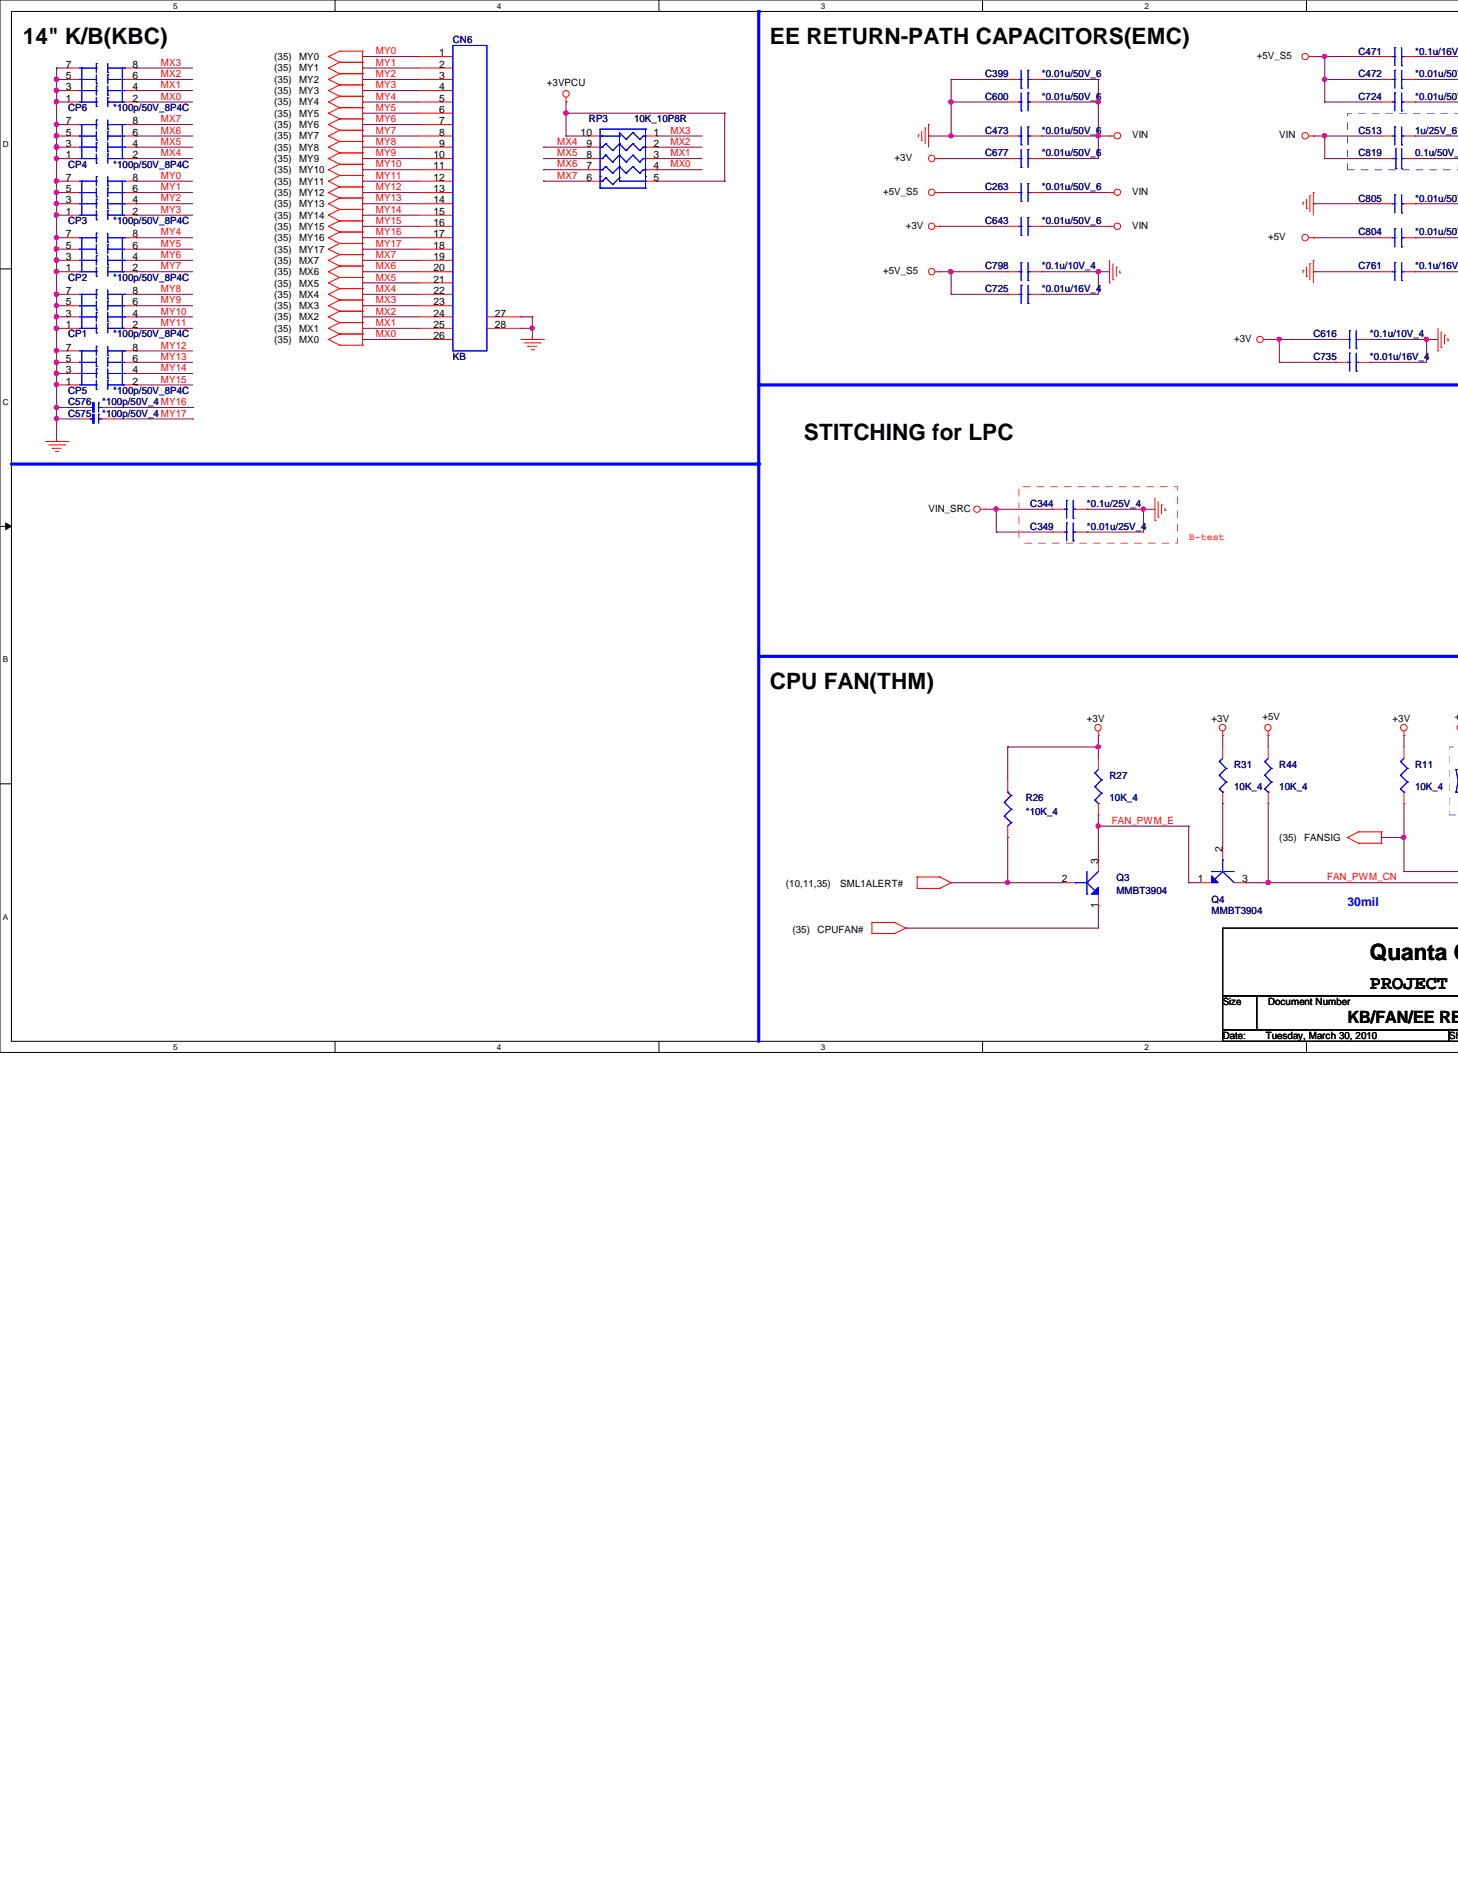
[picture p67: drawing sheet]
<svg xmlns="http://www.w3.org/2000/svg" width="216mm" height="279mm" viewBox="0 0 216 279" stroke-linecap="round" stroke-linejoin="round" font-family="sans-serif">
<defs><g id="words">
<g font-size="3.3">
<text x="3.4" y="6.5">14&quot; K/B(KBC)</text>
<text x="114" y="6.5">EE RETURN-PATH CAPACITORS(EMC)</text>
<text x="119" y="65.2">STITCHING for LPC</text>
<text x="114" y="102.1">CPU FAN(THM)</text>
<text x="202.9" y="142.3">Quanta C</text>
</g>
<text font-size="2.8" x="202.9" y="146.6">PROJECT :</text>
<text font-size="2.5" x="199.5" y="151.6">KB/FAN/EE RET</text>
<text font-size="1.8" fill="#00f" x="199.5" y="134.2">30mil</text>
<g font-size="1.5">
<text x="9.7" y="11.7">5</text>
<text x="9.7" y="10">7</text>
<text x="19.6" y="10">8</text>
<text x="19.6" y="11.7">6</text>
<text x="40.6" y="8.9">(35)</text>
<text x="40.6" y="10.6">(35)</text>
<text x="44.3" y="8.9">MY0</text>
<text x="44.3" y="10.6">MY1</text>
<text x="65" y="8.3">1</text>
<text x="65" y="10">2</text>
<text x="65" y="11.7">3</text>
<text x="186.1" y="8.8">+5V_S5</text>
<text x="9.7" y="15.1">1</text>
<text x="9.7" y="13.4">3</text>
<text x="19.6" y="13.4">4</text>
<text x="19.6" y="15.1">2</text>
<text x="40.6" y="12.3">(35)</text>
<text x="40.6" y="13.9">(35)</text>
<text x="40.6" y="17.3">(35)</text>
<text x="40.6" y="15.6">(35)</text>
<text x="44.3" y="12.3">MY2</text>
<text x="44.3" y="13.9">MY3</text>
<text x="44.3" y="17.3">MY5</text>
<text x="44.3" y="15.6">MY4</text>
<text x="65" y="13.4">4</text>
<text x="65" y="15.1">5</text>
<text x="65" y="16.7">6</text>
<text x="81" y="12.8">+3VPCU</text>
<text x="9.7" y="23.5">1</text>
<text x="9.7" y="21.8">3</text>
<text x="9.7" y="20.1">5</text>
<text x="9.7" y="18.4">7</text>
<text x="19.6" y="18.4">8</text>
<text x="19.6" y="20.1">6</text>
<text x="19.6" y="21.8">4</text>
<text x="19.6" y="23.5">2</text>
<text x="40.6" y="19">(35)</text>
<text x="40.6" y="20.7">(35)</text>
<text x="40.6" y="22.3">(35)</text>
<text x="44.3" y="19">MY6</text>
<text x="44.3" y="20.7">MY7</text>
<text x="44.3" y="22.3">MY8</text>
<text x="64.2" y="23.5">10</text>
<text x="65" y="18.4">7</text>
<text x="65" y="20.1">8</text>
<text x="65" y="21.8">9</text>
<text x="86" y="20.1">10</text>
<text x="86.8" y="21.8">9</text>
<text x="86.8" y="23.5">8</text>
<text x="96.8" y="23.5">3</text>
<text x="96.8" y="21.8">2</text>
<text x="96.8" y="20.1">1</text>
<text x="132.5" y="23.8">+3V</text>
<text x="167.6" y="20.5">VIN</text>
<text x="189.4" y="20.5">VIN</text>
<text x="9.7" y="28.5">5</text>
<text x="9.7" y="26.8">7</text>
<text x="19.6" y="26.8">8</text>
<text x="19.6" y="28.5">6</text>
<text x="40.6" y="29">(35)</text>
<text x="40.6" y="24">(35)</text>
<text x="40.6" y="27.3">(35)</text>
<text x="40.6" y="25.7">(35)</text>
<text x="44.3" y="29">MY12</text>
<text x="44.3" y="24">MY9</text>
<text x="44.3" y="27.3">MY11</text>
<text x="44.3" y="25.7">MY10</text>
<text x="64.2" y="25.1">11</text>
<text x="64.2" y="26.8">12</text>
<text x="64.2" y="28.5">13</text>
<text x="86.8" y="25.1">7</text>
<text x="86.8" y="26.8">6</text>
<text x="96.8" y="25.1">4</text>
<text x="96.8" y="26.8">5</text>
<text x="130.8" y="28.9">+5V_S5</text>
<text x="167.6" y="28.9">VIN</text>
<text x="9.7" y="35.2">7</text>
<text x="9.7" y="31.8">1</text>
<text x="9.7" y="30.1">3</text>
<text x="19.6" y="35.2">8</text>
<text x="19.6" y="30.1">4</text>
<text x="19.6" y="31.8">2</text>
<text x="40.6" y="32.4">(35)</text>
<text x="40.6" y="30.7">(35)</text>
<text x="40.6" y="34.1">(35)</text>
<text x="40.6" y="35.7">(35)</text>
<text x="44.3" y="32.4">MY14</text>
<text x="44.3" y="30.7">MY13</text>
<text x="44.3" y="34.1">MY15</text>
<text x="44.3" y="35.7">MY16</text>
<text x="64.2" y="30.1">14</text>
<text x="64.2" y="31.8">15</text>
<text x="64.2" y="33.5">16</text>
<text x="64.2" y="35.2">17</text>
<text x="134.1" y="33.9">+3V</text>
<text x="167.6" y="33.9">VIN</text>
<text x="187.8" y="35.6">+5V</text>
<text x="9.7" y="40.2">1</text>
<text x="9.7" y="38.5">3</text>
<text x="9.7" y="36.9">5</text>
<text x="19.6" y="36.9">6</text>
<text x="19.6" y="38.5">4</text>
<text x="19.6" y="40.2">2</text>
<text x="40.6" y="39.1">(35)</text>
<text x="40.6" y="40.8">(35)</text>
<text x="40.6" y="37.4">(35)</text>
<text x="44.3" y="39.1">MX7</text>
<text x="44.3" y="40.8">MX6</text>
<text x="44.3" y="37.4">MY17</text>
<text x="64.2" y="36.9">18</text>
<text x="64.2" y="38.5">19</text>
<text x="64.2" y="40.2">20</text>
<text x="64.2" y="41.9">21</text>
<text x="130.8" y="40.6">+5V_S5</text>
<text x="9.7" y="46.9">3</text>
<text x="9.7" y="45.3">5</text>
<text x="9.7" y="43.6">7</text>
<text x="19.6" y="43.6">8</text>
<text x="19.6" y="45.3">6</text>
<text x="19.6" y="46.9">4</text>
<text x="40.6" y="45.8">(35)</text>
<text x="40.6" y="42.5">(35)</text>
<text x="40.6" y="47.5">(35)</text>
<text x="40.6" y="44.1">(35)</text>
<text x="44.3" y="45.8">MX3</text>
<text x="44.3" y="42.5">MX5</text>
<text x="44.3" y="47.5">MX2</text>
<text x="44.3" y="44.1">MX4</text>
<text x="64.2" y="43.6">22</text>
<text x="64.2" y="45.3">23</text>
<text x="64.2" y="46.9">24</text>
<text x="73.3" y="46.9">27</text>
<text x="9.7" y="48.6">1</text>
<text x="9.7" y="53.6">5</text>
<text x="9.7" y="51.9">7</text>
<text x="19.6" y="48.6">2</text>
<text x="19.6" y="51.9">8</text>
<text x="19.6" y="53.6">6</text>
<text x="40.6" y="50.8">(35)</text>
<text x="40.6" y="49.1">(35)</text>
<text x="44.3" y="50.8">MX0</text>
<text x="44.3" y="49.1">MX1</text>
<text x="64.2" y="48.6">25</text>
<text x="64.2" y="50.2">26</text>
<text x="73.3" y="48.6">28</text>
<text x="182.8" y="50.7">+3V</text>
<text x="9.7" y="57">1</text>
<text x="9.7" y="55.3">3</text>
<text x="19.6" y="55.3">4</text>
<text x="19.6" y="57">2</text>
<text x="137.5" y="75.8">VIN_SRC</text>
<text x="161" y="107">+3V</text>
<text x="179.4" y="107">+3V</text>
<text x="186.9" y="106.6">+5V</text>
<text x="206.2" y="107">+3V</text>
<text x="215.4" y="106.6">+5</text>
<text x="189.4" y="124.6">(35)</text>
<text x="193.1" y="124.6">FANSIG</text>
<text x="116.4" y="131.4">(10,11,35)</text>
<text x="124.4" y="131.4">SML1ALERT#</text>
<text x="157.2" y="130.7">2</text>
<text x="162.6" y="127.9" transform="rotate(-90 162.6 127.9)">3</text>
<text x="177.4" y="130.7">1</text>
<text x="181" y="126.2" transform="rotate(-90 181 126.2)">2</text>
<text x="183.9" y="130.7">3</text>
<text x="162.6" y="134.5" transform="rotate(-90 162.6 134.5)">1</text>
<text x="117.3" y="138.2">(35)</text>
<text x="121.1" y="138.2">CPUFAN#</text>
<text x="181.1" y="148.9">Size</text>
<text x="187.8" y="148.9">Document Number</text>
<text x="181.1" y="153.9">Date:</text>
<text x="187.5" y="153.9">Tuesday, March 30, 2010</text>
<text x="214.6" y="153.9">She</text>
</g>
<g font-size="1.5" fill="#f00">
<text x="23.8" y="9.7">MX3</text>
<text x="23.8" y="11.4">MX2</text>
<text x="55.7" y="11.4">MY2</text>
<text x="55.7" y="9.7">MY1</text>
<text x="55.7" y="8">MY0</text>
<text x="23.8" y="14.8">MX0</text>
<text x="23.8" y="13.1">MX1</text>
<text x="55.7" y="16.4">MY5</text>
<text x="55.7" y="14.8">MY4</text>
<text x="55.7" y="13.1">MY3</text>
<text x="23.8" y="18.1">MX7</text>
<text x="23.8" y="23.2">MX4</text>
<text x="23.8" y="19.8">MX6</text>
<text x="23.8" y="21.5">MX5</text>
<text x="55.7" y="23.2">MY9</text>
<text x="55.7" y="21.5">MY8</text>
<text x="55.7" y="19.8">MY7</text>
<text x="55.7" y="18.1">MY6</text>
<text x="82.5" y="23.2">MX5</text>
<text x="82.5" y="21.5">MX4</text>
<text x="99.3" y="21.5">MX2</text>
<text x="99.3" y="19.8">MX3</text>
<text x="99.3" y="23.2">MX1</text>
<text x="23.8" y="29.8">MY2</text>
<text x="23.8" y="28.2">MY1</text>
<text x="23.8" y="26.5">MY0</text>
<text x="55.7" y="29.8">MY13</text>
<text x="55.7" y="28.2">MY12</text>
<text x="55.7" y="26.5">MY11</text>
<text x="55.7" y="24.8">MY10</text>
<text x="82.5" y="24.8">MX6</text>
<text x="82.5" y="26.5">MX7</text>
<text x="99.3" y="24.8">MX0</text>
<text x="23.8" y="31.5">MY3</text>
<text x="23.8" y="34.9">MY4</text>
<text x="55.7" y="34.9">MY16</text>
<text x="55.7" y="33.2">MY15</text>
<text x="55.7" y="31.5">MY14</text>
<text x="23.8" y="38.2">MY6</text>
<text x="23.8" y="36.6">MY5</text>
<text x="23.8" y="39.9">MY7</text>
<text x="55.7" y="41.6">MX5</text>
<text x="55.7" y="39.9">MX6</text>
<text x="55.7" y="38.2">MX7</text>
<text x="55.7" y="36.6">MY17</text>
<text x="23.8" y="46.6">MY10</text>
<text x="23.8" y="45">MY9</text>
<text x="23.8" y="43.3">MY8</text>
<text x="55.7" y="46.6">MX2</text>
<text x="55.7" y="45">MX3</text>
<text x="55.7" y="43.3">MX4</text>
<text x="23.8" y="48.3">MY11</text>
<text x="23.8" y="53.3">MY13</text>
<text x="23.8" y="51.6">MY12</text>
<text x="55.7" y="50">MX0</text>
<text x="55.7" y="48.3">MX1</text>
<text x="23.8" y="55">MY14</text>
<text x="23.8" y="56.7">MY15</text>
<text x="164.6" y="122">FAN_PWM_E</text>
<text x="196.5" y="130.4">FAN_PWM_CN</text>
</g>
<g font-size="1.5" fill="#000080">
<text x="67.1" y="6.4">CN6</text>
<text x="145.9" y="11.4">C399</text>
<text x="154.3" y="11.4">*0.01u/50V_6</text>
<text x="201.2" y="8.1">C471</text>
<text x="201.2" y="11.4">C472</text>
<text x="209.5" y="8.1">*0.1u/16V_6</text>
<text x="209.5" y="11.4">*0.01u/50V_</text>
<text x="10.1" y="16.5">CP6</text>
<text x="16.8" y="16.5">*100p/50V_8P4C</text>
<text x="145.9" y="14.8">C600</text>
<text x="154.3" y="14.8">*0.01u/50V_6</text>
<text x="201.2" y="14.8">C724</text>
<text x="209.5" y="14.8">*0.01u/50V_</text>
<text x="87.2" y="18.1">RP3</text>
<text x="93.9" y="18.1">10K_10P8R</text>
<text x="145.9" y="23.2">C677</text>
<text x="145.9" y="19.8">C473</text>
<text x="154.3" y="23.2">*0.01u/50V_6</text>
<text x="154.3" y="19.8">*0.01u/50V_6</text>
<text x="201.2" y="23.2">C819</text>
<text x="201.2" y="19.8">C513</text>
<text x="209.5" y="19.8">1u/25V_6</text>
<text x="209.5" y="23.2">0.1u/50V_6</text>
<text x="10.1" y="24.8">CP4</text>
<text x="16.8" y="24.8">*100p/50V_8P4C</text>
<text x="145.9" y="28.2">C263</text>
<text x="154.3" y="28.2">*0.01u/50V_6</text>
<text x="201.2" y="29.9">C805</text>
<text x="209.5" y="29.9">*0.01u/50V_</text>
<text x="10.1" y="33.2">CP3</text>
<text x="16.8" y="33.2">*100p/50V_8P4C</text>
<text x="145.9" y="33.2">C643</text>
<text x="154.3" y="33.2">*0.01u/50V_6</text>
<text x="201.2" y="34.9">C804</text>
<text x="209.5" y="34.9">*0.01u/50V_</text>
<text x="10.1" y="41.6">CP2</text>
<text x="16.8" y="41.6">*100p/50V_8P4C</text>
<text x="145.9" y="39.9">C798</text>
<text x="154.3" y="39.9">*0.1u/10V_4</text>
<text x="201.2" y="39.9">C761</text>
<text x="209.5" y="39.9">*0.1u/16V_6</text>
<text x="145.9" y="43.3">C725</text>
<text x="154.3" y="43.3">*0.01u/16V_4</text>
<text x="10.1" y="50">CP1</text>
<text x="16.8" y="50">*100p/50V_8P4C</text>
<text x="67.1" y="53.3">KB</text>
<text x="194.5" y="53.3">C735</text>
<text x="194.5" y="50">C616</text>
<text x="202.9" y="53.3">*0.01u/16V_4</text>
<text x="202.9" y="50">*0.1u/10V_4</text>
<text x="10.1" y="58.4">CP5</text>
<text x="16.8" y="58.4">*100p/50V_8P4C</text>
<text x="10.1" y="61.7">C575</text>
<text x="10.1" y="60">C576</text>
<text x="15.1" y="61.7">*100p/50V_4 MY17</text>
<text x="15.1" y="60">*100p/50V_4 MY16</text>
<text x="152.6" y="75.1">C344</text>
<text x="161" y="75.1">*0.1u/25V_4</text>
<text x="152.6" y="78.5">C349</text>
<text x="161" y="78.5">*0.01u/25V_4</text>
<text x="182.8" y="113.7">R31</text>
<text x="189.4" y="113.7">R44</text>
<text x="209.5" y="113.7">R11</text>
<text x="151.9" y="118.7">R26</text>
<text x="164.3" y="115.4">R27</text>
<text x="164.3" y="118.7">10K_4</text>
<text x="182.8" y="117.1">10K_4</text>
<text x="189.4" y="117.1">10K_4</text>
<text x="209.5" y="117.1">10K_4</text>
<text x="151.9" y="120.7">*10K_4</text>
<text x="165.3" y="130.5">Q3</text>
<text x="165.3" y="132.5">MMBT3904</text>
<text x="179.4" y="133.8">Q4</text>
<text x="179.4" y="135.5">MMBT3904</text>
</g>
<text font-size="1.5" fill="#ff8000" x="176" y="80.1">B-test</text>
<g font-size="1.2">
<text x="25.7" y="1.3">5</text>
<text x="73.6" y="1.3">4</text>
<text x="121.5" y="1.3">3</text>
<text x="169.5" y="1.3">2</text>
<text x=".4" y="21.8">D</text>
<text x=".4" y="60">C</text>
<text x=".4" y="98.1">B</text>
<text x=".4" y="136.3">A</text>
<text x="25.7" y="155.5">5</text>
<text x="73.6" y="155.5">4</text>
<text x="121.5" y="155.5">3</text>
<text x="169.5" y="155.5">2</text>
</g>
</g></defs>
<path d="M215.9 0h-215.9v155.9h215.9M215.9 1.7h-214.2v152.6h214.2" fill="none" stroke="#000" stroke-width=".15"/>
<g fill="#fff">
<path d="M25.7 .2h.6v1.3h-.6z"/>
<path d="M25.7 154.4h.6v1.4h-.6z"/>
</g>
<path d="M49.6 0v1.7M49.6 154.3v1.7" fill="none" stroke="#000" stroke-width=".15"/>
<g fill="#fff">
<path d="M73.6 .2h.6v1.3h-.6z"/>
<path d="M73.6 154.4h.6v1.4h-.6z"/>
</g>
<path d="M97.6 0v1.7M97.6 154.3v1.7" fill="none" stroke="#000" stroke-width=".15"/>
<g fill="#fff">
<path d="M121.5 .2h.7v1.3h-.7z"/>
<path d="M121.5 154.4h.7v1.4h-.7z"/>
</g>
<path d="M145.5 0v1.7M145.5 154.3v1.7" fill="none" stroke="#000" stroke-width=".15"/>
<g fill="#fff">
<path d="M169.5 .2h.6v1.3h-.6z"/>
<path d="M169.5 154.4h.6v1.4h-.6z"/>
</g>
<path d="M193.5 0v1.7M193.5 154.3v1.7" fill="none" stroke="#000" stroke-width=".15"/>
<g fill="#fff">
<path d="M.4 20.7h.8v1.4h-.8z"/>
<path d="M.4 58.9h.8v1.3h-.8z"/>
</g>
<path d="M0 39.8h1.7" fill="none" stroke="#000" stroke-width=".15"/>
<path d="M.4 97h.8v1.4h-.8z" fill="#fff"/>
<path d="M0 78h1.7M.8 77.5l.9 .5-.9 .4z" fill="none" stroke="#000" stroke-width=".15"/>
<path d="M.8 77.5l.9 .5-.9 .4z" fill="#000"/>
<path d="M.4 135.2h.8v1.3h-.8z" fill="#fff"/>
<path d="M0 116.1h1.7" fill="none" stroke="#000" stroke-width=".15"/>
<g fill="none" stroke="#800040" stroke-width=".15">
<path d="M53.7 18.5h.1M53.7 16.8h.1M53.7 15.1h.1M53.7 13.4h.1M53.7 11.8h.1M53.7 10.1h.1M53.7 8.4h.1M53.7 18.5h8.4M53.7 16.8h8.4M53.7 15.1h8.4M53.7 13.4h8.4M53.7 11.8h8.4"/>
<path d="M53.7 10.1h8.4M53.7 8.4h8.4M53.7 38.6h.1M53.7 36.9h.1M53.7 35.2h.1M53.7 33.5h.1M53.7 31.9h.1M53.7 30.2h.1M53.7 28.5h.1M53.7 26.8h.1M53.7 25.1h.1M53.7 23.5h.1"/>
<path d="M53.7 21.8h.1M53.7 20.2h.1M53.7 38.6h8.4M53.7 36.9h8.4M53.7 35.2h8.4M53.7 33.5h8.4M53.7 31.9h8.4M53.7 30.2h8.4M53.7 28.5h8.4M53.7 26.8h8.4M53.7 25.1h8.4M53.7 23.5h8.4"/>
<path d="M53.7 21.8h8.4M53.7 20.2h8.4M53.7 50.3h.1M53.7 48.6h.1M53.7 46.9h.1M53.7 45.3h.1M53.7 43.6h.1M53.7 41.9h.1M53.7 40.3h.1M53.7 50.3h8.4M53.7 48.6h8.4M53.7 46.9h8.4"/>
<path d="M53.7 45.3h8.4M53.7 43.6h8.4M53.7 41.9h8.4M53.7 40.3h8.4M78.8 48.6h.1M78.8 48.6v1.7"/>
</g>
<circle cx="78.8" cy="48.6" r=".32" fill="#f0f"/>
<circle cx="78.8" cy="48.6" r=".32" fill="none" stroke="#f0f" stroke-width=".15"/>
<g fill="none" stroke="#800040" stroke-width=".15">
<path d="M83.8 16.8h.1M83.8 16.8v3.4M83.8 16.8h23.5M107.3 16.8h.1M80.5 23.5h.1M80.5 25.1h.1M80.5 26.8h.1M80.5 21.8h.1M80.5 23.5h6.7M80.5 25.1h6.7M80.5 26.8h6.7M80.5 21.8h6.7"/>
<path d="M83.8 20.2h.1M83.8 20.2h3.4M97.2 21.8h.1M97.2 25.1h.1M97.2 20.2h.1M97.2 23.5h.1M97.2 26.8h.1M97.2 23.5h6.8M97.2 20.2h6.8M97.2 25.1h6.8M97.2 26.8h10.1M97.2 21.8h6.8"/>
<path d="M77.1 48.6h.1M77.1 46.9h.1M77.1 46.9h1.7M78.8 46.9h.1M78.8 46.9v1.7h-1.7"/>
</g>
<circle cx="83.8" cy="16.7" r=".32" fill="#f0f"/>
<circle cx="83.8" cy="16.7" r=".32" fill="none" stroke="#f0f" stroke-width=".15"/>
<path d="M83.8 15.1h.1M83.8 15.1v1.7M107.3 16.8v10M107.3 26.8h.1M176 122.4h.1M176 130.8h.1M176 122.4v8.4M176 130.8h1.7M187.8 130.8h.1M187.8 130.8h28.1" fill="none" stroke="#800040" stroke-width=".15"/>
<circle cx="187.8" cy="130.7" r=".32" fill="#f0f"/>
<circle cx="187.8" cy="130.7" r=".32" fill="none" stroke="#f0f" stroke-width=".15"/>
<g fill="none" stroke="#800040" stroke-width=".15">
<path d="M162.6 110.7h.1M162.6 110.7v1.7M181.1 119h.1M181.1 119v6.7M187.8 109h.1M187.8 119h.1M187.8 109v1.7M187.8 119v11.8h-3.4M162.6 120.7h.1M162.6 122.4h.1M162.6 120.7v1.7M162.6 122.4h13.4"/>
<path d="M184.4 130.8h.1"/>
</g>
<circle cx="162.6" cy="122.4" r=".32" fill="#f0f"/>
<circle cx="162.6" cy="122.4" r=".32" fill="none" stroke="#f0f" stroke-width=".15"/>
<path d="M149.2 130.8h.1M149.2 130.8h8.4M162.6 127.4h.1M162.6 122.4v5" fill="none" stroke="#800040" stroke-width=".15"/>
<circle cx="149.2" cy="130.7" r=".32" fill="#f0f"/>
<circle cx="149.2" cy="130.7" r=".32" fill="none" stroke="#f0f" stroke-width=".15"/>
<path d="M181.1 109h.1M181.1 109v1.7M134.1 137.5h.1M162.6 134.1h.1M162.6 134.1v3.4h-28.5M207.9 124.1h.1M207.9 124.1v5" fill="none" stroke="#800040" stroke-width=".15"/>
<circle cx="207.9" cy="124.1" r=".32" fill="#f0f"/>
<circle cx="207.9" cy="124.1" r=".32" fill="none" stroke="#f0f" stroke-width=".15"/>
<path d="M8.4 10.1h.1M8.4 11.8h.1M8.4 10.1h1.7M8.4 10.1v1.7M8.4 11.8h1.7M207.9 109h.1M207.9 109v1.7M204.6 124.1h.1M204.6 124.1h3.3M207.9 129.1h.1M207.9 129.1h8" fill="none" stroke="#800040" stroke-width=".15"/>
<circle cx="8.4" cy="11.7" r=".32" fill="#f0f"/>
<circle cx="8.4" cy="11.7" r=".32" fill="none" stroke="#f0f" stroke-width=".15"/>
<path d="M8.4 11.8h.1M8.4 13.4h.1M8.4 11.8v1.6M8.4 13.4h1.7" fill="none" stroke="#800040" stroke-width=".15"/>
<circle cx="8.4" cy="13.4" r=".32" fill="#f0f"/>
<circle cx="8.4" cy="13.4" r=".32" fill="none" stroke="#f0f" stroke-width=".15"/>
<path d="M8.4 18.5h.1M8.4 18.5v1.7" fill="none" stroke="#800040" stroke-width=".15"/>
<circle cx="8.4" cy="18.4" r=".32" fill="#f0f"/>
<circle cx="8.4" cy="18.4" r=".32" fill="none" stroke="#f0f" stroke-width=".15"/>
<path d="M8.4 15.1h.1M8.4 15.1h1.7M8.4 20.2h.1M8.4 20.2h1.7" fill="none" stroke="#800040" stroke-width=".15"/>
<circle cx="8.4" cy="20.1" r=".32" fill="#f0f"/>
<circle cx="8.4" cy="20.1" r=".32" fill="none" stroke="#f0f" stroke-width=".15"/>
<path d="M8.4 20.2h.1M8.4 21.8h.1M8.4 20.2v1.6M8.4 21.8h1.7" fill="none" stroke="#800040" stroke-width=".15"/>
<circle cx="8.4" cy="21.8" r=".32" fill="#f0f"/>
<circle cx="8.4" cy="21.8" r=".32" fill="none" stroke="#f0f" stroke-width=".15"/>
<path d="M8.4 23.5h.1M8.4 23.5v3.3" fill="none" stroke="#800040" stroke-width=".15"/>
<circle cx="8.4" cy="23.5" r=".32" fill="#f0f"/>
<circle cx="8.4" cy="23.5" r=".32" fill="none" stroke="#f0f" stroke-width=".15"/>
<path d="M8.4 18.5h.1M8.4 13.4h.1M8.4 18.5h1.7M8.4 13.4v1.7M8.4 23.5h.1M8.4 23.5h1.7" fill="none" stroke="#800040" stroke-width=".15"/>
<circle cx="8.4" cy="13.4" r=".32" fill="#f0f"/>
<circle cx="8.4" cy="13.4" r=".32" fill="none" stroke="#f0f" stroke-width=".15"/>
<path d="M8.4 21.8h.1M8.4 21.8v1.7" fill="none" stroke="#800040" stroke-width=".15"/>
<circle cx="8.4" cy="21.8" r=".32" fill="#f0f"/>
<circle cx="8.4" cy="21.8" r=".32" fill="none" stroke="#f0f" stroke-width=".15"/>
<path d="M8.4 15.1h.1M8.4 15.1v3.4" fill="none" stroke="#800040" stroke-width=".15"/>
<circle cx="8.4" cy="15.1" r=".32" fill="#f0f"/>
<circle cx="8.4" cy="15.1" r=".32" fill="none" stroke="#f0f" stroke-width=".15"/>
<g fill="none" stroke="#800040" stroke-width=".15">
<path d="M8.4 31.9h.1M8.4 26.8h.1M8.4 26.8h1.7M8.4 31.9h1.7M8.4 26.8v1.7M20.2 30.2h.1M20.2 28.5h.1M20.2 26.8h.1M20.2 31.9h.1M20.2 30.2h8.3M20.2 28.5h8.3M20.2 26.8h8.3"/>
<path d="M20.2 31.9h8.3"/>
</g>
<circle cx="8.4" cy="26.8" r=".32" fill="#f0f"/>
<circle cx="8.4" cy="26.8" r=".32" fill="none" stroke="#f0f" stroke-width=".15"/>
<path d="M8.4 30.2h.1M8.4 30.2v1.7" fill="none" stroke="#800040" stroke-width=".15"/>
<circle cx="8.4" cy="30.2" r=".32" fill="#f0f"/>
<circle cx="8.4" cy="30.2" r=".32" fill="none" stroke="#f0f" stroke-width=".15"/>
<path d="M8.4 28.5h.1M8.4 28.5h1.7" fill="none" stroke="#800040" stroke-width=".15"/>
<circle cx="8.4" cy="28.5" r=".32" fill="#f0f"/>
<circle cx="8.4" cy="28.5" r=".32" fill="none" stroke="#f0f" stroke-width=".15"/>
<path d="M8.4 28.5h.1M8.4 30.2h.1M8.4 28.5v1.7M8.4 30.2h1.7" fill="none" stroke="#800040" stroke-width=".15"/>
<circle cx="8.4" cy="30.2" r=".32" fill="#f0f"/>
<circle cx="8.4" cy="30.2" r=".32" fill="none" stroke="#f0f" stroke-width=".15"/>
<path d="M8.4 31.9h.1M8.4 31.9v3.3" fill="none" stroke="#800040" stroke-width=".15"/>
<circle cx="8.4" cy="31.9" r=".32" fill="#f0f"/>
<circle cx="8.4" cy="31.9" r=".32" fill="none" stroke="#f0f" stroke-width=".15"/>
<g fill="none" stroke="#800040" stroke-width=".15">
<path d="M8.4 35.2h.1M8.4 35.2h1.7M8.4 35.2v1.7M20.2 38.6h.1M20.2 36.9h.1M20.2 35.2h.1M20.2 38.6h8.3M20.2 36.9h8.3M20.2 35.2h8.3M8.4 40.3h.1M8.4 40.3h1.7M20.2 40.3h.1"/>
<path d="M20.2 40.3h8.3"/>
</g>
<circle cx="8.4" cy="35.2" r=".32" fill="#f0f"/>
<circle cx="8.4" cy="35.2" r=".32" fill="none" stroke="#f0f" stroke-width=".15"/>
<path d="M8.4 38.6h.1M8.4 38.6v1.7" fill="none" stroke="#800040" stroke-width=".15"/>
<circle cx="8.4" cy="38.5" r=".32" fill="#f0f"/>
<circle cx="8.4" cy="38.5" r=".32" fill="none" stroke="#f0f" stroke-width=".15"/>
<path d="M8.4 36.9h.1M8.4 36.9h1.7" fill="none" stroke="#800040" stroke-width=".15"/>
<circle cx="8.4" cy="36.9" r=".32" fill="#f0f"/>
<circle cx="8.4" cy="36.9" r=".32" fill="none" stroke="#f0f" stroke-width=".15"/>
<path d="M8.4 36.9h.1M8.4 38.6h.1M8.4 36.9v1.7M8.4 38.6h1.7" fill="none" stroke="#800040" stroke-width=".15"/>
<circle cx="8.4" cy="38.5" r=".32" fill="#f0f"/>
<circle cx="8.4" cy="38.5" r=".32" fill="none" stroke="#f0f" stroke-width=".15"/>
<path d="M8.4 40.3h.1M8.4 40.3v3.3" fill="none" stroke="#800040" stroke-width=".15"/>
<circle cx="8.4" cy="40.2" r=".32" fill="#f0f"/>
<circle cx="8.4" cy="40.2" r=".32" fill="none" stroke="#f0f" stroke-width=".15"/>
<g fill="none" stroke="#800040" stroke-width=".15">
<path d="M8.4 48.6h.1M8.4 43.6h.1M8.4 43.6h1.7M8.4 48.6h1.7M8.4 43.6v1.7M20.2 46.9h.1M20.2 45.3h.1M20.2 43.6h.1M20.2 48.6h.1M20.2 46.9h8.3M20.2 45.3h8.3M20.2 43.6h8.3"/>
<path d="M20.2 48.6h8.3"/>
</g>
<circle cx="8.4" cy="43.6" r=".32" fill="#f0f"/>
<circle cx="8.4" cy="43.6" r=".32" fill="none" stroke="#f0f" stroke-width=".15"/>
<path d="M8.4 46.9h.1M8.4 46.9v1.7" fill="none" stroke="#800040" stroke-width=".15"/>
<circle cx="8.4" cy="46.9" r=".32" fill="#f0f"/>
<circle cx="8.4" cy="46.9" r=".32" fill="none" stroke="#f0f" stroke-width=".15"/>
<path d="M8.4 45.3h.1M8.4 45.3h1.7" fill="none" stroke="#800040" stroke-width=".15"/>
<circle cx="8.4" cy="45.3" r=".32" fill="#f0f"/>
<circle cx="8.4" cy="45.3" r=".32" fill="none" stroke="#f0f" stroke-width=".15"/>
<path d="M8.4 45.3h.1M8.4 46.9h.1M8.4 45.3v1.6M8.4 46.9h1.7" fill="none" stroke="#800040" stroke-width=".15"/>
<circle cx="8.4" cy="46.9" r=".32" fill="#f0f"/>
<circle cx="8.4" cy="46.9" r=".32" fill="none" stroke="#f0f" stroke-width=".15"/>
<path d="M8.4 48.6h.1M8.4 48.6v3.4" fill="none" stroke="#800040" stroke-width=".15"/>
<circle cx="8.4" cy="48.6" r=".32" fill="#f0f"/>
<circle cx="8.4" cy="48.6" r=".32" fill="none" stroke="#f0f" stroke-width=".15"/>
<g fill="none" stroke="#800040" stroke-width=".15">
<path d="M8.4 57h.1M8.4 52h.1M8.4 52h1.7M8.4 57h1.7M8.4 52v1.7M20.2 55.3h.1M20.2 53.7h.1M20.2 52h.1M20.2 57h.1M20.2 55.3h8.3M20.2 53.7h8.3M20.2 52h8.3"/>
<path d="M20.2 57h8.3"/>
</g>
<circle cx="8.4" cy="52" r=".32" fill="#f0f"/>
<circle cx="8.4" cy="52" r=".32" fill="none" stroke="#f0f" stroke-width=".15"/>
<path d="M8.4 55.3h.1M8.4 55.3v1.7" fill="none" stroke="#800040" stroke-width=".15"/>
<circle cx="8.4" cy="55.3" r=".32" fill="#f0f"/>
<circle cx="8.4" cy="55.3" r=".32" fill="none" stroke="#f0f" stroke-width=".15"/>
<path d="M8.4 53.7h.1M8.4 53.7h1.7" fill="none" stroke="#800040" stroke-width=".15"/>
<circle cx="8.4" cy="53.7" r=".32" fill="#f0f"/>
<circle cx="8.4" cy="53.7" r=".32" fill="none" stroke="#f0f" stroke-width=".15"/>
<path d="M8.4 53.7h.1M8.4 55.3h.1M8.4 53.7v1.6M8.4 55.3h1.7" fill="none" stroke="#800040" stroke-width=".15"/>
<circle cx="8.4" cy="55.3" r=".32" fill="#f0f"/>
<circle cx="8.4" cy="55.3" r=".32" fill="none" stroke="#f0f" stroke-width=".15"/>
<path d="M8.4 57h.1M8.4 57v3.4M8.4 62.1h.1M8.4 60.4h.1M8.4 62.1v3.3M8.4 60.4h3.4" fill="none" stroke="#800040" stroke-width=".15"/>
<circle cx="8.4" cy="57" r=".32" fill="#f0f"/>
<circle cx="8.4" cy="57" r=".32" fill="none" stroke="#f0f" stroke-width=".15"/>
<path d="M8.4 62.1h.1M8.4 62.1h3.4M16.8 60.4h11.7M28.5 60.4h.1" fill="none" stroke="#800040" stroke-width=".15"/>
<circle cx="8.4" cy="62" r=".32" fill="#f0f"/>
<circle cx="8.4" cy="62" r=".32" fill="none" stroke="#f0f" stroke-width=".15"/>
<path d="M8.4 60.4h.1M8.4 60.4v1.7M16.8 62.1h11.7M28.5 62.1h.1" fill="none" stroke="#800040" stroke-width=".15"/>
<circle cx="8.4" cy="60.3" r=".32" fill="#f0f"/>
<circle cx="8.4" cy="60.3" r=".32" fill="none" stroke="#f0f" stroke-width=".15"/>
<g fill="none" stroke="#800040" stroke-width=".15">
<path d="M20.2 10.1h.1M20.2 15.1h.1M20.2 11.8h.1M20.2 13.4h.1M20.2 18.5h.1M20.2 10.1h8.3M20.2 15.1h8.3M20.2 11.8h8.3M20.2 13.4h8.3M20.2 18.5h8.3M20.2 23.5h.1M20.2 20.2h.1"/>
<path d="M20.2 21.8h.1M20.2 23.5h8.3M20.2 20.2h8.3M20.2 21.8h8.3M149.2 110.7h.1M149.2 110.7h13.4"/>
</g>
<circle cx="162.6" cy="110.6" r=".32" fill="#f0f"/>
<circle cx="162.6" cy="110.6" r=".32" fill="none" stroke="#f0f" stroke-width=".15"/>
<path d="M154.3 43.6h.1M162.6 40.3h.1M162.6 40.3v3.3h-8.3M162.6 40.3h1.7M149.2 110.7h.1M149.2 110.7v5M162.6 109h.1M162.6 109v1.7M140.8 130.8h.1M149.2 124.1h.1M149.2 124.1v6.7h-8.4" fill="none" stroke="#800040" stroke-width=".15"/>
<circle cx="162.6" cy="40.2" r=".32" fill="#f0f"/>
<circle cx="162.6" cy="40.2" r=".32" fill="none" stroke="#f0f" stroke-width=".15"/>
<path d="M162.6 15.1h.1M162.6 15.1v5.1" fill="none" stroke="#800040" stroke-width=".15"/>
<circle cx="162.6" cy="15.1" r=".32" fill="#f0f"/>
<circle cx="162.6" cy="15.1" r=".32" fill="none" stroke="#f0f" stroke-width=".15"/>
<path d="M140.8 15.1h.1M140.8 15.1h8.4M140.8 15.1v5.1M154.3 11.8h.1M154.3 11.8h8.3M154.3 15.1h8.3M162.6 15.1h.1M162.6 11.8h.1M162.6 11.8v3.3M140.8 20.2h.1" fill="none" stroke="#800040" stroke-width=".15"/>
<circle cx="140.8" cy="20.1" r=".32" fill="#f0f"/>
<circle cx="140.8" cy="20.1" r=".32" fill="none" stroke="#f0f" stroke-width=".15"/>
<path d="M140.8 11.8h.1M140.8 15.1h.1M140.8 11.8h8.4M140.8 11.8v3.3M137.5 20.2h.1M137.5 20.2h3.3" fill="none" stroke="#800040" stroke-width=".15"/>
<circle cx="140.8" cy="15.1" r=".32" fill="#f0f"/>
<circle cx="140.8" cy="15.1" r=".32" fill="none" stroke="#f0f" stroke-width=".15"/>
<g fill="none" stroke="#800040" stroke-width=".15">
<path d="M196.2 15.1h.1M196.2 8.4h.1M196.2 11.8h.1M196.2 15.1h8.4M196.2 8.4h8.4M196.2 11.8h8.4M209.5 15.1h.1M209.5 11.8h.1M209.5 15.1h6.4M209.5 11.8h6.4M139.1 33.5h.1M139.1 23.5h.1"/>
<path d="M139.1 28.5h.1M139.1 28.5h10.1M139.1 23.5h10.1M139.1 33.5h10.1M140.8 20.2h.1M140.8 20.2h8.4M154.3 28.5h.1M154.3 23.5h.1M154.3 33.5h.1M154.3 28.5h10M154.3 33.5h10M162.6 20.2h.1"/>
<path d="M162.6 20.2v3.3h-8.3M162.6 20.2h1.7M194.5 30.2h.1M194.5 35.2h.1M194.5 30.2h10.1M194.5 35.2h10.1M196.2 20.2h.1M196.2 20.2h8.4M209.5 30.2h.1M209.5 35.2h.1M209.5 30.2h6.4M209.5 35.2h6.4"/>
<path d="M194.5 40.3h.1M194.5 40.3h10.1M209.5 40.3h.1M209.5 40.3h6.4"/>
</g>
<circle cx="162.6" cy="20.1" r=".32" fill="#f0f"/>
<circle cx="162.6" cy="20.1" r=".32" fill="none" stroke="#f0f" stroke-width=".15"/>
<path d="M196.2 11.8h.1M196.2 11.8v3.3M209.5 8.4h.1M209.5 8.4h6.4M154.3 20.2h.1M154.3 20.2h8.3" fill="none" stroke="#800040" stroke-width=".15"/>
<circle cx="196.1" cy="11.7" r=".32" fill="#f0f"/>
<circle cx="196.1" cy="11.7" r=".32" fill="none" stroke="#f0f" stroke-width=".15"/>
<path d="M194.5 8.4h.1M194.5 8.4h1.7M196.2 8.4h.1M196.2 8.4v3.4" fill="none" stroke="#800040" stroke-width=".15"/>
<circle cx="196.1" cy="8.4" r=".32" fill="#f0f"/>
<circle cx="196.1" cy="8.4" r=".32" fill="none" stroke="#f0f" stroke-width=".15"/>
<path d="M139.1 40.3h1.7M140.8 40.3h.1M140.8 43.6h.1M140.8 40.3v3.3M154.3 40.3h.1M154.3 40.3h8.3" fill="none" stroke="#800040" stroke-width=".15"/>
<circle cx="140.8" cy="40.2" r=".32" fill="#f0f"/>
<circle cx="140.8" cy="40.2" r=".32" fill="none" stroke="#f0f" stroke-width=".15"/>
<path d="M140.8 43.6h8.4M140.8 40.3h8.4M149.2 43.6h.1M149.2 40.3h.1M202.9 53.7h.1M211.2 50.3h.1M211.2 50.3v3.4h-8.3M211.2 50.3h1.7" fill="none" stroke="#800040" stroke-width=".15"/>
<circle cx="211.2" cy="50.3" r=".32" fill="#f0f"/>
<circle cx="211.2" cy="50.3" r=".32" fill="none" stroke="#f0f" stroke-width=".15"/>
<path d="M187.8 50.3h1.6M189.4 50.3h.1M189.4 53.7h.1M189.4 50.3v3.4M202.9 50.3h.1M202.9 50.3h8.3" fill="none" stroke="#800040" stroke-width=".15"/>
<circle cx="189.4" cy="50.3" r=".32" fill="#f0f"/>
<circle cx="189.4" cy="50.3" r=".32" fill="none" stroke="#f0f" stroke-width=".15"/>
<path d="M189.4 53.7h8.4M189.4 50.3h8.4M197.8 53.7h.1M197.8 50.3h.1M161 78.8h.1M169.3 75.4h.1M169.3 75.4v3.4h-8.3M169.3 75.4h1.7M207.9 119h.1M207.9 119v5.1" fill="none" stroke="#800040" stroke-width=".15"/>
<circle cx="169.3" cy="75.4" r=".32" fill="#f0f"/>
<circle cx="169.3" cy="75.4" r=".32" fill="none" stroke="#f0f" stroke-width=".15"/>
<path d="M145.9 75.4h1.6M147.5 75.4h.1M147.5 78.8h.1M147.5 75.4v3.4M161 75.4h.1M161 75.4h8.3" fill="none" stroke="#800040" stroke-width=".15"/>
<circle cx="147.5" cy="75.4" r=".32" fill="#f0f"/>
<circle cx="147.5" cy="75.4" r=".32" fill="none" stroke="#f0f" stroke-width=".15"/>
<path d="M196.2 23.5h.1M196.2 20.2h.1M196.2 23.5h8.4M196.2 20.2v3.3M147.5 78.8h8.4M147.5 75.4h8.4M155.9 78.8h.1M155.9 75.4h.1" fill="none" stroke="#800040" stroke-width=".15"/>
<circle cx="196.1" cy="20.1" r=".32" fill="#f0f"/>
<circle cx="196.1" cy="20.1" r=".32" fill="none" stroke="#f0f" stroke-width=".15"/>
<path d="M194.5 20.2h.1M194.5 20.2h1.7M209.5 20.2h.1M209.5 20.2h6.4M209.5 23.5h6.4" fill="none" stroke="#800040" stroke-width=".15"/>
<g fill="none" stroke="#f00" stroke-width=".15">
<path d="M48.6 11.8h.1M48.6 13.4h.1M48.6 8.4h.1M48.6 16.8h.1M48.6 15.1h.1M48.6 18.5h.1M48.6 10.1h.1M48.6 11.8l1.7 .8M48.6 13.4l1.7 .9M48.6 8.4l1.7 .8M48.6 16.8l1.7 .8M48.6 15.1l1.7 .9"/>
<path d="M48.6 18.5l1.7 .8M48.6 10.1l1.7 .8M50.3 10.9h.1M50.3 12.6h.1M50.3 14.3h.1M50.3 7.6h.1M50.3 9.2h.1M50.3 16h.1M50.3 17.6h.1M50.3 19.3h.1M50.3 10.9h3.4M50.3 10.9l-1.7 .9"/>
<path d="M50.3 12.6h3.4M50.3 12.6l-1.7 .8M50.3 14.3h3.4M50.3 7.6h3.4M50.3 7.6l-1.7 .8M50.3 9.2h3.4M50.3 16h3.4M50.3 16l-1.7 .8M50.3 17.6h3.4M50.3 14.3l-1.7 .8M50.3 17.6l-1.7 .9M50.3 19.3h3.4"/>
<path d="M50.3 9.2l-1.7 .9M50.3 19.3l-1.7 .9M53.7 12.6h.1M53.7 10.9h.1M53.7 14.3h.1M53.7 9.2h.1M53.7 7.6h.1M53.7 17.6h.1M53.7 16h.1M53.7 19.3h.1M53.7 7.6v43.5M83.8 15.1h.1"/>
<path d="M83.8 14.4v.7M136 20h.1M136 20v.3M136.5 19.5v1.3M137 19h.1M137 19v2.3M137.5 18.5h.1M137.5 18.5v3.3M193.8 8.4h.7M194.5 8.4h.1M48.6 38.6h.1M48.6 28.5h.1"/>
<path d="M48.6 23.5h.1M48.6 26.8h.1M48.6 25.1h.1M48.6 20.2h.1M48.6 21.8h.1M48.6 31.9h.1M48.6 30.2h.1M48.6 33.5h.1M48.6 35.2h.1M48.6 36.9h.1M48.6 38.6l1.7 .8M48.6 28.5l1.7 .8"/>
<path d="M48.6 23.5l1.7 .8M48.6 26.8l1.7 .9M48.6 25.1l1.7 .9M48.6 20.2l1.7 .8M48.6 21.8l1.7 .8M48.6 31.9l1.7 .8M48.6 30.2l1.7 .8M48.6 33.5l1.7 .9M48.6 35.2l1.7 .9M48.6 36.9l1.7 .8M50.3 37.7h.1M50.3 39.4h.1"/>
<path d="M50.3 27.7h.1M50.3 29.3h.1M50.3 22.6h.1M50.3 24.3h.1M50.3 26h.1M50.3 21h.1M50.3 31h.1M50.3 32.7h.1M50.3 34.4h.1M50.3 36.1h.1M50.3 37.7h3.4M50.3 37.7l-1.7 .9"/>
<path d="M50.3 39.4h3.4M50.3 27.7h3.4M50.3 27.7l-1.7 .8M50.3 29.3h3.4M50.3 22.6h3.4M50.3 22.6l-1.7 .9M50.3 24.3h3.4M50.3 26h3.4M50.3 26l-1.7 .8M50.3 39.4l-1.7 .9M50.3 24.3l-1.7 .8M50.3 21h3.4"/>
<path d="M50.3 21l-1.7 .8M50.3 31h3.4M50.3 31l-1.7 .9M50.3 32.7h3.4M50.3 29.3l-1.7 .9M50.3 32.7l-1.7 .8M50.3 34.4h3.4M50.3 34.4l-1.7 .8M50.3 36.1h3.4M50.3 36.1l-1.7 .8M53.7 39.4h.1M53.7 37.7h.1"/>
<path d="M53.7 29.3h.1M53.7 27.7h.1M53.7 24.3h.1M53.7 22.6h.1M53.7 26h.1M53.7 21h.1M53.7 32.7h.1M53.7 31h.1M53.7 34.4h.1M53.7 36.1h.1M136.5 20.8h.1M138.5 33.5h.6"/>
<path d="M138.5 28.5h.6M138.5 23.5h.6M139.1 33.5h.1M139.1 28.5h.1M139.1 23.5h.1M164.3 33.5h.1M164.3 20.2h.1M164.3 28.5h.1M164.3 33.5h.7M164.3 20.2h.7M164.3 28.5h.7M164.3 38.6v3.3"/>
<path d="M164.8 39.1v2.3M165.3 39.6h.1M165.3 39.6v1.3M193 30h.1M193 30v.4M193.5 30.9h.1M193.5 29.5v1.4M193.5 39.6v1.3M193.8 20.2h.7M193.8 35.2h.7M194 39.1h.1M194 29h.1"/>
<path d="M194 29v2.4M194 39.1v2.3M194.5 35.2h.1M194.5 20.2h.1M194.5 38.6h.1M194.5 28.5h.1M194.5 28.5v3.4M194.5 38.6v3.3M48.6 45.3h.1M48.6 41.9h.1M48.6 46.9h.1M48.6 50.3h.1"/>
<path d="M48.6 40.3h.1M48.6 48.6h.1M48.6 43.6h.1M48.6 45.3l1.7 .8M48.6 41.9l1.7 .9M48.6 46.9l1.7 .9M48.6 50.3l1.7 .8M48.6 40.3l1.7 .8M48.6 48.6l1.7 .9M48.6 43.6l1.7 .9M50.3 44.5h.1M50.3 46.1h.1"/>
<path d="M50.3 41.1h.1M50.3 42.8h.1M50.3 47.8h.1M50.3 49.5h.1M50.3 51.1h.1M50.3 44.5h3.4M50.3 44.5l-1.7 .8M50.3 46.1h3.4M50.3 41.1h3.4M50.3 41.1l-1.7 .8M50.3 42.8h3.4M50.3 46.1l-1.7 .8"/>
<path d="M50.3 47.8h3.4M50.3 49.5h3.4M50.3 49.5l-1.7 .8M50.3 51.1h3.4M50.3 47.8l-1.7 .8M50.3 42.8l-1.7 .8M53.7 46.1h.1M53.7 44.5h.1M53.7 42.8h.1M53.7 41.1h.1M53.7 47.8h.1M53.7 51.1h.1"/>
<path d="M53.7 49.5h.1M77.1 50.3h3.4M77.6 50.8h2.4M78.1 51.3h.1M78.1 51.3h1.4M78.7 51.8h.3M79 51.8h.1M80 50.8h.1M80.5 50.3h.1M138.5 40.3h.6M139.1 40.3h.1M164.3 41.9h.1"/>
<path d="M164.8 41.4h.1M165.8 40.4h.1M165.8 40.1v.3M187.1 50.3h.7M187.8 50.3h.1M193 40.1h.1M193 40.1v.3M193.5 40.9h.1M212.9 52h.1M212.9 48.6v3.4M213.4 51.5h.1M213.4 49.1v2.4"/>
<path d="M213.9 49.7h.1M213.9 49.7v1.3M214.4 50.5h.1M214.4 50.1v.4M6.7 65.4h3.4M7.2 65.9h2.4M7.7 66.4h.1M7.7 66.4h1.4M8.2 66.9h.4M8.6 66.9h.1M9.6 65.9h.1M10.1 65.4h.1"/>
<path d="M145.2 75.4h.7M145.9 75.4h.1M171 77.1h.1M171 73.8v3.3M171.5 76.6h.1M171.5 74.3v2.3M172 74.8h.1M172 74.8v1.3M172.5 75.6h.1M172.5 75.3v.3M162.6 109h.1M162.6 108.3v.7"/>
<path d="M181.1 109h.1M181.1 108.3v.7M187.8 109h.1M187.8 108.3v.7M207.9 109h.1M207.9 108.3v.7M215.9 107.4a.45 .45 0 0 0 0 .8M129.1 136.7h.1M129.1 138.3h.1M129.1 138.3h3.4M129.1 136.7h3.4M129.1 136.7v1.6"/>
<path d="M132.5 138.3h.1M132.5 136.7h.1M132.5 136.7l1.6 .8M134.1 137.5h.1M134.1 137.5l-1.6 .8M135.8 129.9h.1M135.8 131.6h.1M135.8 131.6h3.3M135.8 129.9h3.3M135.8 129.9v1.7M139.1 131.6h.1M139.1 129.9h.1"/>
<path d="M139.1 129.9l1.7 .9M140.8 130.8h.1M140.8 130.8l-1.7 .8M199.5 124.1h.1M199.5 124.1l1.7 .8M201.2 123.2h.1M201.2 124.9h.1M201.2 123.2l-1.7 .9M201.2 123.2h3.4M201.2 124.9h3.4M204.6 123.2h.1M204.6 124.9h.1"/>
<path d="M204.6 123.2v1.7"/>
<circle cx="83.8" cy="13.9" r=".48"/>
<circle cx="193.3" cy="8.4" r=".48"/>
<circle cx="138" cy="23.5" r=".48"/>
<circle cx="138" cy="28.5" r=".47"/>
<circle cx="138" cy="33.5" r=".47"/>
<circle cx="165.5" cy="33.5" r=".48"/>
<circle cx="165.5" cy="20.1" r=".48"/>
<circle cx="165.5" cy="28.5" r=".48"/>
<circle cx="193.3" cy="35.2" r=".49"/>
<circle cx="193.3" cy="20.1" r=".48"/>
<circle cx="138" cy="40.2" r=".48"/>
<circle cx="186.6" cy="50.3" r=".48"/>
<circle cx="144.7" cy="75.4" r=".48"/>
<circle cx="162.6" cy="107.8" r=".48"/>
<circle cx="181" cy="107.8" r=".49"/>
<circle cx="187.7" cy="107.8" r=".48"/>
<circle cx="207.9" cy="107.8" r=".49"/>
</g>
<path d="M215.9 137.5h-34.8v10h34.8h-29.8v5.1h29.8h-1.3v1.7h1.3M181.1 147.5h5v5.1h-5zM181.1 152.6h33.5v1.7h-33.5z" fill="none" stroke="#000" stroke-width=".15"/>
<path d="M112.4 57h103.5" fill="none" stroke="#00f" stroke-width=".47"/>
<circle cx="112.4" cy="57" r=".23" fill="#00f"/>
<path d="M112.4 1.7v152.6" fill="none" stroke="#00f" stroke-width=".47"/>
<circle cx="112.4" cy="1.7" r=".23" fill="#00f"/>
<path d="M1.7 68.7h110.7M112.4 97.2h103.5" fill="none" stroke="#00f" stroke-width=".47"/>
<circle cx="112.4" cy="68.7" r=".23" fill="#00f"/>
<path d="M150.9 72.1h23.5v8.4h-23.5z" fill="none" stroke="#ff8000" stroke-width=".15" stroke-dasharray="1 1 1 1 1 1 1 1" stroke-dashoffset="-5322.7"/>
<path d="M215.9 16.8h-16.4v8.3M199.5 25.1h16.4" fill="none" stroke="#0080c0" stroke-width=".15" stroke-dasharray="1 1 1 1 1 1 1 1"/>
<path d="M215.9 110.7h-1.3v10M214.6 120.7h1.3" fill="none" stroke="#8080ff" stroke-width=".15" stroke-dasharray="1 1 1 1 1 1 1 1"/>
<path d="M149.2 15.1h1.7M152.6 15.1h1.7M149.2 33.5h1.7M152.6 33.5h1.7M197.8 53.7h1.7M201.2 53.7h1.7M207.9 110.7v1.7M207.9 117.3v1.7M177.7 130.8h1.7M181.1 125.7v1.7M182.8 130.8h1.6" fill="none" stroke="#f00" stroke-width=".15"/>
<g fill="none" stroke="#00f" stroke-width=".15">
<path d="M150.9 15.1h.3M151.2 16.4h.1M151.2 15.1h.1M151.2 13.8v2.6M152.2 15.1h.1M152.2 13.8h.1M152.2 13.8v2.6M152.2 15.1h.4M150.9 33.5h.3M151.2 34.9h.1M151.2 33.5h.1M151.2 32.2v2.7"/>
<path d="M152.2 33.5h.1M152.2 32.2h.1M152.2 33.5h.4M152.2 32.2v2.7M199.5 53.7h.4M199.9 53.7h.1M199.9 52.3h.1M199.9 52.3v2.7M200.8 55h.1M200.8 53.7h.1M200.8 53.7h.4M200.8 52.3v2.7"/>
<path d="M207.4 112.8h.1M207.4 114.9h.1M207.4 116.9h.1M207.4 112.8l1 1M207.4 114.9l1 1M207.4 116.9l.5 .4M207.9 117.3h.1M207.9 112.4l-.5 .4M208.4 113.8h.1M208.4 115.9h.1M208.4 113.8l-1 1.1M208.4 115.9l-1 1"/>
<path d="M215.6 117.3h.1M215.6 114h.1M215.6 117.3h.3M215.6 114l.3 1.7M215.6 114h.3M215.9 115.7h.1M215.9 115.7l-.3 1.6"/>
</g>
<path d="M179.4 129.8l1 1h-1z" fill-rule="evenodd" fill="#00f"/>
<path d="M179.4 129.8l1 1h-1zM179.4 129.1h.1M179.4 129.1h3.4M179.9 130.3h.1M181.1 129.1h.1M181.1 127.4h.1M181.1 129.1l1.7 1.7M181.1 129.1l-1.2 1.2M181.1 127.4v1.7" fill="none" stroke="#00f" stroke-width=".15"/>
<path d="M179.4 129.8l1 1h-1z" fill-rule="evenodd" fill="#00f"/>
<g fill="none" stroke="#00f" stroke-width=".15">
<path d="M206.2 8.4h.3M206.5 8.4h.1M206.5 7.1h.1M206.5 7.1v2.6M207.6 9.7h.1M207.6 8.4h.1M207.6 7.1v2.6M207.6 8.4h.3M206.5 38.9h.1M206.5 38.9v2.7M207.6 38.9v2.7M206.2 40.3h.3"/>
<path d="M206.5 40.3h.1M207.6 41.6h.1M207.6 40.3h.1M207.6 40.3h.3M13.4 62.1h.1M13.4 62.1h.4M14.6 62.1h.1M14.6 61.4h.1M14.6 62.1h.5M14.6 61.4v1.3M179.4 129.8l1 1h-1zM179.4 129.1h.1"/>
<path d="M179.4 129.1h3.4M179.9 130.3h.1M181.1 129.1h.1M181.1 127.4h.1M181.1 129.1l1.7 1.7M181.1 129.1l-1.2 1.2M181.1 127.4v1.7"/>
</g>
<path d="M204.6 8.4h1.6M207.9 8.4h1.6M204.6 40.3h1.6M207.9 40.3h1.6M11.8 62.1h1.6M15.1 62.1h1.7" fill="none" stroke="#f00" stroke-width=".15"/>
<path d="M13.8 61.4h.1v1.3h-.1z" fill-rule="evenodd" fill="#00f"/>
<path d="M13.4 62.1h.1M13.4 62.1h.4M13.8 61.4h.1v1.3h-.1zM14.6 62.1h.1M14.6 61.4h.1M14.6 62.1h.5M14.6 61.4v1.3" fill="none" stroke="#00f" stroke-width=".15"/>
<path d="M13.8 61.4h.1v1.3h-.1z" fill-rule="evenodd" fill="#00f"/>
<g fill="none" stroke="#00f" stroke-width=".15">
<path d="M151.2 18.8v2.7M152.2 18.8h.1M152.2 18.8v2.7M206.2 11.8h.3M206.5 11.8h.1M206.5 10.4h.1M206.5 10.4v2.7M207.6 13.1h.1M207.6 11.8h.1M207.6 10.4v2.7M207.6 11.8h.3M11.8 36.9h.1"/>
<path d="M11.8 28.5h.1M11.8 38.6h2.5M11.8 36.9h2.5M11.8 35.2h2.5M11.8 31.9h2.5M11.8 30.2h2.5M11.8 28.5h2.5M11.8 26.8h2.5M12.1 35.2h.1M12.1 26.8h.1M12.1 26.8v5.1M12.1 35.2v5.1"/>
<path d="M14.3 38.6h.1M14.3 37.9h.1M14.3 37.5h.1M14.3 35.2h.1M14.3 34.5h.1M14.3 31.9h.1M14.3 32.6h.1M14.3 30.2h.1M14.3 29.5h.1M14.3 29.2h.1M14.3 26.8h.1M14.3 26.2h.1"/>
<path d="M14.3 26.2v1.3M14.3 27.9v1.3M14.3 29.5v1.4M14.3 31.2v1.4M14.3 34.5v1.4M14.3 36.2v1.3M14.3 37.9v1.3M14.3 39.6v1.3M16 39.6h.1M16 39.2h.1M16 36.9h.1M16 36.2h.1"/>
<path d="M16 35.9h.1M16 31.9h.1M16 31.2h.1M16 30.9h.1M16 28.5h.1M16 27.9h.1M16 27.5h.1M16 26.2v1.3M16 27.9v1.3M16 29.5v1.4M16 31.2v1.4M16 34.5v1.4"/>
<path d="M16 36.2v1.3M16 37.9v1.3M16 39.6v1.3M16 38.6h2.5M16 36.9h2.5M16 35.2h2.5M16 31.9h2.5M16 30.2h2.5M16 28.5h2.5M16 26.8h2.5M18.1 31.9h.1M18.1 26.8v5.1"/>
<path d="M18.1 35.2v5.1M18.5 38.6h.1M18.5 35.2h.1M18.5 30.2h.1M18.5 26.8h.1M150.9 23.5h.3M150.9 20.2h.3M150.9 28.5h.3M151.2 24.8h.1M151.2 23.5h.1M151.2 38.9h.1M151.2 21.5h.1"/>
<path d="M151.2 20.2h.1M151.2 29.8h.1M151.2 28.5h.1M151.2 22.1v2.7M151.2 27.2v2.6M151.2 38.9v2.7M152.2 23.5h.1M152.2 22.1h.1M152.2 20.2h.1M152.2 28.5h.1M152.2 27.2h.1M152.2 23.5h.4"/>
<path d="M152.2 22.1v2.7M152.2 27.2v2.6M152.2 38.9v2.7M152.2 20.2h.4M152.2 28.5h.4M206.2 35.2h.3M206.2 30.2h.3M206.5 35.2h.1M206.5 33.9h.1M206.5 30.2h.1M206.5 28.9h.1M206.5 28.9v2.6"/>
<path d="M206.5 33.9v2.7M207.6 36.6h.1M207.6 35.2h.1M207.6 31.5h.1M207.6 30.2h.1M207.6 35.2h.3M207.6 28.9v2.6M207.6 33.9v2.7M207.6 30.2h.3M11.8 40.3h2.5M14.3 40.3h.1M14.3 40.9h.1"/>
<path d="M14.6 59.7h.1M14.6 59.7v1.3M16 40.3h.1M16 40.3h2.5M18.1 40.3h.1M150.9 40.3h.3M150.9 43.6h.3M151.2 43.6h.1M151.2 42.2h.1M151.2 40.3h.1M151.2 42.2v2.8M152.2 45h.1"/>
<path d="M152.2 43.6h.1M152.2 41.6h.1M152.2 40.3h.1M152.2 40.3h.4M152.2 42.2v2.8M152.2 43.6h.4M199.5 50.3h.4M199.9 50.3h.1M199.9 49h.1M199.9 49v2.6M200.8 51.6h.1M200.8 50.3h.1"/>
<path d="M200.8 50.3h.4M200.8 49v2.6M13.4 60.4h.1M13.4 60.4h.4M13.8 61.4h.1v1.3h-.1zM14.6 60.4h.1M14.6 60.4h.5M157.6 75.4h.3M157.9 75.4h.1M157.9 74.1h.1M157.9 74.1v2.7M158.9 76.8h.1"/>
<path d="M158.9 75.4h.1M158.9 75.4h.4M158.9 74.1v2.7M162.1 114.5h.1M162.1 116.5h.1M162.1 118.5h.1M162.1 114.5l1 1M162.1 116.5l1 1M162.1 118.5l.5 .5M162.6 119h.1M162.6 114l-.5 .5M163.1 115.5h.1"/>
<path d="M163.1 117.5h.1M163.1 115.5l-1 1M163.1 117.5l-1 1M187.3 112.8h.1M187.3 114.9h.1M187.3 116.9h.1M187.3 112.8l1 1M187.3 114.9l1 1M187.3 116.9l.5 .4M187.8 117.3h.1M187.8 112.4l-.5 .4M188.3 113.8h.1"/>
<path d="M188.3 115.9h.1M188.3 113.8l-1 1.1M188.3 115.9l-1 1"/>
</g>
<g fill="none" stroke="#f00" stroke-width=".15">
<path d="M204.6 11.8h1.6M207.9 11.8h1.6M10.1 38.6h1.7M10.1 36.9h1.7M10.1 35.2h1.7M10.1 31.9h1.7M10.1 30.2h1.7M10.1 28.5h1.7M10.1 26.8h1.7M18.5 38.6h1.7M18.5 36.9h1.7M18.5 35.2h1.7"/>
<path d="M18.5 31.9h1.7M18.5 30.2h1.7M18.5 28.5h1.7M18.5 26.8h1.7M149.2 23.5h1.7M149.2 20.2h1.7M149.2 28.5h1.7M152.6 23.5h1.7M152.6 20.2h1.7M152.6 28.5h1.7M204.6 35.2h1.6M204.6 30.2h1.6"/>
<path d="M207.9 35.2h1.6M207.9 30.2h1.6M10.1 40.3h1.7M18.5 40.3h1.7M149.2 40.3h1.7M149.2 43.6h1.7M152.6 40.3h1.7M152.6 43.6h1.7M197.8 50.3h1.7M201.2 50.3h1.7M11.8 60.4h1.6M15.1 60.4h1.7"/>
<path d="M155.9 75.4h1.7M159.3 75.4h1.7M162.6 112.4v1.6M162.6 119v1.7M187.8 110.7v1.7M187.8 117.3v1.7"/>
</g>
<path d="M13.8 59.7h.1v1.3h-.1z" fill-rule="evenodd" fill="#00f"/>
<path d="M13.8 59.7h.1v1.3h-.1zM14.6 59.7h.1M14.6 59.7v1.3M13.4 60.4h.1M13.4 60.4h.4M14.6 60.4h.1M14.6 60.4h.5" fill="none" stroke="#00f" stroke-width=".15"/>
<path d="M13.8 59.7h.1v1.3h-.1z" fill-rule="evenodd" fill="#00f"/>
<g fill="none" stroke="#00f" stroke-width=".15">
<path d="M11.8 18.5h2.5M12.1 18.5h.1M12.1 18.5v5M14.3 18.5h.1M14.3 17.8h.1M14.3 17.8v1.3M14.3 19.5v1.3M16 19.5h.1M16 19.1h.1M16 17.8v1.3M16 19.5v1.3M16 18.5h2.5"/>
<path d="M18.1 18.5v5M18.5 18.5h.1M67.1 6.7h5v45.3h-5zM93.7 19.6h.1M93.7 19.6l-1 1M93.7 19.6l1 1M95.6 19.1h.1M95.6 19.1h-6.7v8.8M95.6 19.1v8.8M150.9 11.8h.3M151.2 13.1h.1M151.2 11.8h.1"/>
<path d="M151.2 10.4v2.7M152.2 11.8h.1M152.2 10.4h.1M152.2 11.8h.4M152.2 10.4v2.7M206.2 15.1h.3M206.5 15.1h.1M206.5 13.8h.1M206.5 13.8v2.6M207.6 16.4h.1M207.6 15.1h.1M207.6 15.1h.3"/>
<path d="M207.6 13.8v2.6M11.8 20.2h.1M11.8 20.2h2.5M11.8 21.8h2.5M11.8 23.5h2.5M14.3 23.5h.1M14.3 24.2h.1M14.3 21.8h.1M14.3 21.1h.1M14.3 20.8h.1M14.3 21.1v1.4M14.3 22.8v1.4"/>
<path d="M16 23.5h.1M16 22.8h.1M16 22.5h.1M16 20.2h.1M16 20.2h2.5M16 21.8h2.5M16 23.5h2.5M16 21.1v1.4M16 22.8v1.4M18.1 23.5h.1M18.5 21.8h.1M88.9 26.2h.1"/>
<path d="M88.9 27.9h.1M88.9 20.2h2.8M88.9 21.8h.3M88.9 23.5h.3M88.9 25.1h.3M88.9 26.8h.3M88.9 27.9h6.7M89.2 20.2h.1M89.2 21.8h.1M89.2 23.5h.1M89.2 25.1h.1M89.2 26.8h.1"/>
<path d="M89.7 21.3h.1M89.7 23h.1M89.7 24.7h.1M89.7 26.3h.1M89.7 21.3l-.5 .5M89.7 23l-.5 .5M89.7 24.7l-.2 .1M89.7 21.3l1 1M89.7 23l1 1M89.7 24.7l-.5 .4M89.7 24.7l1 1M89.7 26.3l-.5 .5"/>
<path d="M89.7 26.3l1 1M90.7 22.3h.1M90.7 24h.1M90.7 25.7h.1M90.7 27.3h.1M91.7 21.3h.1M91.7 23h.1M91.7 24.7h.1M91.7 20.2h.1M91.7 26.8h.1M91.7 26.3h.1M91.7 21.3l-1 1"/>
<path d="M91.7 21.3l1 1M91.7 23l-1 1M91.7 23l1 1M91.7 24.7l-1 1M91.7 24.7l1 1M91.7 26.8h3.9M91.7 26.3l-1 1M92.7 20.6h.1M92.7 22.3h.1M92.7 24h.1M92.7 25.7h.1M92.7 20.6l-1-1v7.2"/>
<path d="M93.7 21.3h.1M93.7 23h.1M93.7 24.7h.1M93.7 21.3l-1 1M93.7 21.3l1 1M93.7 23l-1 1M93.7 23l1 1M93.7 24.7l-1 1M93.7 24.7l1 1M94.7 20.6h.1M94.7 22.3h.1M94.7 24h.1"/>
<path d="M94.7 25.7h.1M95.2 20.2h.1M95.2 21.8h.1M95.2 23.5h.1M95.2 25.1h.1M95.2 20.2h.4M95.2 20.2l-.5 .4M95.2 21.8h.4M95.2 21.8l-.5 .5M95.2 23.5h.4M95.2 23.5l-.5 .5M95.2 25.1h.4"/>
<path d="M95.2 25.1l-.5 .6M95.6 20.2h.1M95.6 21.8h.1M95.6 23.5h.1M95.6 25.1h.1M95.6 26.8h.1M95.6 27.9h.1M95.6 26.2h.1M206.2 23.5h.5M206.7 25h.1M206.7 23.5h.1M206.7 22v3"/>
<path d="M207.6 23.5h.1M207.6 25h.1M207.6 23.5h.3M207.6 22v3M11.8 45.3h.1M11.8 48.6h2.5M11.8 46.9h2.5M11.8 45.3h2.5M11.8 43.6h2.5M12.1 43.6h.1M12.1 43.6v5M13.8 59.7h.1v1.3h-.1z"/>
<path d="M14.3 48.6h.1M14.3 49.3h.1M14.3 46.9h.1M14.3 46.3h.1M14.3 45.9h.1M14.3 43.6h.1M14.3 42.9h.1M14.3 42.9v1.4M14.3 44.6v1.3M14.3 46.3v1.3M14.3 48v1.3M16 48.6h.1"/>
<path d="M16 48h.1M16 47.6h.1M16 45.3h.1M16 44.6h.1M16 44.3h.1M16 42.9v1.4M16 44.6v1.3M16 46.3v1.3M16 48v1.3M16 48.6h2.5M16 46.9h2.5M16 45.3h2.5"/>
<path d="M16 43.6h2.5M18.1 48.6h.1M18.1 43.6v5M18.5 46.9h.1M18.5 43.6h.1M157.6 78.8h.3M157.9 78.8h.1M157.9 77.5h.1M157.9 77.5v2.6M158.9 78.8h.1M158.9 78.8h.4M158.9 77.5v2.6"/>
<path d="M158.9 80.1h.1M180.6 112.8h.1M180.6 114.9h.1M180.6 116.9h.1M180.6 112.8l1 1M180.6 114.9l1 1M180.6 116.9l.5 .4M181.1 117.3h.1M181.1 112.4l-.5 .4M181.6 113.8h.1M181.6 115.9h.1M181.6 113.8l-1 1.1"/>
<path d="M181.6 115.9l-1 1"/>
</g>
<g fill="none" stroke="#f00" stroke-width=".15">
<path d="M10.1 18.5h1.7M18.5 18.5h1.7M62.1 18.5h5M62.1 11.8h5M62.1 15.1h5M62.1 8.4h5M62.1 10.1h5M62.1 13.4h5M62.1 16.8h5M149.2 11.8h1.7M152.6 11.8h1.7M204.6 15.1h1.6"/>
<path d="M207.9 15.1h1.6M10.1 20.2h1.7M10.1 21.8h1.7M10.1 23.5h1.7M18.5 20.2h1.7M18.5 21.8h1.7M18.5 23.5h1.7M62.1 20.2h5M62.1 21.8h5M62.1 23.5h5M62.1 25.1h5M62.1 26.8h5"/>
<path d="M62.1 28.5h5M62.1 30.2h5M62.1 31.9h5M62.1 33.5h5M62.1 35.2h5M62.1 36.9h5M62.1 38.6h5M87.2 20.2h1.7M87.2 21.8h1.7M87.2 23.5h1.7M87.2 25.1h1.7M87.2 26.8h1.7"/>
<path d="M95.6 20.2h1.6M95.6 21.8h1.6M95.6 23.5h1.6M95.6 25.1h1.6M95.6 26.8h1.6M204.6 23.5h1.6M207.9 23.5h1.6M10.1 43.6h1.7M10.1 45.3h1.7M10.1 46.9h1.7M10.1 48.6h1.7M18.5 43.6h1.7"/>
<path d="M18.5 45.3h1.7M18.5 46.9h1.7M18.5 48.6h1.7M62.1 40.3h5M62.1 41.9h5M62.1 43.6h5M62.1 45.3h5M62.1 46.9h5M62.1 48.6h5M62.1 50.3h5M72.1 46.9h5M72.1 48.6h5"/>
<path d="M155.9 78.8h1.7M159.3 78.8h1.7M181.1 110.7v1.7M181.1 117.3v1.7M157.6 130.8h1.7M162.6 127.4v1.7M162.6 132.5v1.6"/>
</g>
<path d="M162.1 132l.5-.6v1.1h-1z" fill-rule="evenodd" fill="#00f"/>
<path d="M159.3 130.8h.1M159.3 130.8h1.7M161 130.8h.1M161 132.5h.1M161 130.8l1.1 1.2M161 129.1v3.4M162.1 132l.5-.6v1.1h-1zM162.1 132h.1M162.6 129.1l-1.6 1.7" fill="none" stroke="#00f" stroke-width=".15"/>
<path d="M162.1 132l.5-.6v1.1h-1z" fill-rule="evenodd" fill="#00f"/>
<g fill="none" stroke="#00f" stroke-width=".15">
<path d="M11.8 11.8h.1M11.8 15.1h2.5M11.8 13.4h2.5M11.8 11.8h2.5M11.8 10.1h2.5M12.1 10.1h.1M12.1 10.1v5M14.3 15.1h.1M14.3 15.8h.1M14.3 13.4h.1M14.3 12.7h.1M14.3 12.4h.1"/>
<path d="M14.3 10.1h.1M14.3 9.4h.1M14.3 9.4v1.4M14.3 11.1v1.3M14.3 12.7v1.4M14.3 14.4v1.4M16 15.1h.1M16 14.4h.1M16 14.1h.1M16 11.8h.1M16 11.1h.1M16 10.8h.1"/>
<path d="M16 15.1h2.5M16 9.4v1.4M16 11.1v1.3M16 12.7v1.4M16 14.4v1.4M16 13.4h2.5M16 11.8h2.5M16 10.1h2.5M18.1 15.1h.1M18.1 10.1v5M18.5 13.4h.1M18.5 10.1h.1"/>
<path d="M206.5 18.8h.1M206.5 18.8v2.7M207.6 18.8v2.7M206.2 20.2h.3M206.5 20.2h.1M207.6 21.5h.1M207.6 20.2h.1M207.6 20.2h.3M11.8 53.7h.1M11.8 57h2.5M11.8 55.3h2.5M11.8 53.7h2.5"/>
<path d="M11.8 52h2.5M12.1 52h.1M12.1 52v5M14.3 57h.1M14.3 57.7h.1M14.3 55.3h.1M14.3 54.7h.1M14.3 54.3h.1M14.3 52h.1M14.3 51.3h.1M14.3 51.3v1.4M14.3 53v1.3"/>
<path d="M14.3 54.7v1.3M14.3 56.3v1.4M16 57h.1M16 56.3h.1M16 56h.1M16 53.7h.1M16 53h.1M16 52.7h.1M16 51.3v1.4M16 53v1.3M16 54.7v1.3M16 56.3v1.4"/>
<path d="M16 57h2.5M16 55.3h2.5M16 53.7h2.5M16 52h2.5M18.1 57h.1M18.1 52v5M18.5 55.3h.1M18.5 52h.1M148.7 118.9h.1M148.7 118.9l1 1M149.2 117.3h.1M149.2 117.3l.5 .6"/>
<path d="M149.7 119.9h.1M149.7 117.9h.1M149.7 119.9l-1 1M149.7 117.9l-1 1M148.7 120.9h.1M148.7 120.9l1 1M149.7 121.9h.1M149.7 121.9l-.5 .5M159.3 130.8h.1M159.3 130.8h1.7M161 130.8h.1M161 132.5h.1"/>
<path d="M161 130.8l1.1 1.2M161 129.1v3.4M162.1 132l.5-.6v1.1h-1zM162.1 132h.1M162.6 129.1l-1.6 1.7"/>
</g>
<g fill="none" stroke="#f00" stroke-width=".15">
<path d="M10.1 15.1h1.7M10.1 13.4h1.7M10.1 11.8h1.7M10.1 10.1h1.7M18.5 15.1h1.7M18.5 13.4h1.7M18.5 11.8h1.7M18.5 10.1h1.7M204.6 20.2h1.6M207.9 20.2h1.6M10.1 57h1.7M10.1 55.3h1.7"/>
<path d="M10.1 53.7h1.7M10.1 52h1.7M18.5 57h1.7M18.5 55.3h1.7M18.5 53.7h1.7M18.5 52h1.7M149.2 115.7v1.6M149.2 122.4v1.7"/>
</g>
<circle cx="78.8" cy="48.6" r=".32" fill="#f0f"/>
<circle cx="78.8" cy="48.6" r=".32" fill="none" stroke="#f0f" stroke-width=".15"/>
<circle cx="83.8" cy="16.7" r=".32" fill="#f0f"/>
<circle cx="83.8" cy="16.7" r=".32" fill="none" stroke="#f0f" stroke-width=".15"/>
<circle cx="187.8" cy="130.7" r=".32" fill="#f0f"/>
<circle cx="187.8" cy="130.7" r=".32" fill="none" stroke="#f0f" stroke-width=".15"/>
<circle cx="162.6" cy="122.4" r=".32" fill="#f0f"/>
<circle cx="162.6" cy="122.4" r=".32" fill="none" stroke="#f0f" stroke-width=".15"/>
<circle cx="149.2" cy="130.7" r=".32" fill="#f0f"/>
<circle cx="149.2" cy="130.7" r=".32" fill="none" stroke="#f0f" stroke-width=".15"/>
<circle cx="207.9" cy="124.1" r=".32" fill="#f0f"/>
<circle cx="207.9" cy="124.1" r=".32" fill="none" stroke="#f0f" stroke-width=".15"/>
<circle cx="8.4" cy="11.7" r=".32" fill="#f0f"/>
<circle cx="8.4" cy="11.7" r=".32" fill="none" stroke="#f0f" stroke-width=".15"/>
<circle cx="8.4" cy="13.4" r=".32" fill="#f0f"/>
<circle cx="8.4" cy="13.4" r=".32" fill="none" stroke="#f0f" stroke-width=".15"/>
<circle cx="8.4" cy="18.4" r=".32" fill="#f0f"/>
<circle cx="8.4" cy="18.4" r=".32" fill="none" stroke="#f0f" stroke-width=".15"/>
<circle cx="8.4" cy="20.1" r=".32" fill="#f0f"/>
<circle cx="8.4" cy="20.1" r=".32" fill="none" stroke="#f0f" stroke-width=".15"/>
<circle cx="8.4" cy="21.8" r=".32" fill="#f0f"/>
<circle cx="8.4" cy="21.8" r=".32" fill="none" stroke="#f0f" stroke-width=".15"/>
<circle cx="8.4" cy="23.5" r=".32" fill="#f0f"/>
<circle cx="8.4" cy="23.5" r=".32" fill="none" stroke="#f0f" stroke-width=".15"/>
<circle cx="8.4" cy="13.4" r=".32" fill="#f0f"/>
<circle cx="8.4" cy="13.4" r=".32" fill="none" stroke="#f0f" stroke-width=".15"/>
<circle cx="8.4" cy="21.8" r=".32" fill="#f0f"/>
<circle cx="8.4" cy="21.8" r=".32" fill="none" stroke="#f0f" stroke-width=".15"/>
<circle cx="8.4" cy="15.1" r=".32" fill="#f0f"/>
<circle cx="8.4" cy="15.1" r=".32" fill="none" stroke="#f0f" stroke-width=".15"/>
<circle cx="8.4" cy="26.8" r=".32" fill="#f0f"/>
<circle cx="8.4" cy="26.8" r=".32" fill="none" stroke="#f0f" stroke-width=".15"/>
<circle cx="8.4" cy="30.2" r=".32" fill="#f0f"/>
<circle cx="8.4" cy="30.2" r=".32" fill="none" stroke="#f0f" stroke-width=".15"/>
<circle cx="8.4" cy="28.5" r=".32" fill="#f0f"/>
<circle cx="8.4" cy="28.5" r=".32" fill="none" stroke="#f0f" stroke-width=".15"/>
<circle cx="8.4" cy="30.2" r=".32" fill="#f0f"/>
<circle cx="8.4" cy="30.2" r=".32" fill="none" stroke="#f0f" stroke-width=".15"/>
<circle cx="8.4" cy="31.9" r=".32" fill="#f0f"/>
<circle cx="8.4" cy="31.9" r=".32" fill="none" stroke="#f0f" stroke-width=".15"/>
<circle cx="8.4" cy="35.2" r=".32" fill="#f0f"/>
<circle cx="8.4" cy="35.2" r=".32" fill="none" stroke="#f0f" stroke-width=".15"/>
<circle cx="8.4" cy="38.5" r=".32" fill="#f0f"/>
<circle cx="8.4" cy="38.5" r=".32" fill="none" stroke="#f0f" stroke-width=".15"/>
<circle cx="8.4" cy="36.9" r=".32" fill="#f0f"/>
<circle cx="8.4" cy="36.9" r=".32" fill="none" stroke="#f0f" stroke-width=".15"/>
<circle cx="8.4" cy="38.5" r=".32" fill="#f0f"/>
<circle cx="8.4" cy="38.5" r=".32" fill="none" stroke="#f0f" stroke-width=".15"/>
<circle cx="8.4" cy="40.2" r=".32" fill="#f0f"/>
<circle cx="8.4" cy="40.2" r=".32" fill="none" stroke="#f0f" stroke-width=".15"/>
<circle cx="8.4" cy="43.6" r=".32" fill="#f0f"/>
<circle cx="8.4" cy="43.6" r=".32" fill="none" stroke="#f0f" stroke-width=".15"/>
<circle cx="8.4" cy="46.9" r=".32" fill="#f0f"/>
<circle cx="8.4" cy="46.9" r=".32" fill="none" stroke="#f0f" stroke-width=".15"/>
<circle cx="8.4" cy="45.3" r=".32" fill="#f0f"/>
<circle cx="8.4" cy="45.3" r=".32" fill="none" stroke="#f0f" stroke-width=".15"/>
<circle cx="8.4" cy="46.9" r=".32" fill="#f0f"/>
<circle cx="8.4" cy="46.9" r=".32" fill="none" stroke="#f0f" stroke-width=".15"/>
<circle cx="8.4" cy="48.6" r=".32" fill="#f0f"/>
<circle cx="8.4" cy="48.6" r=".32" fill="none" stroke="#f0f" stroke-width=".15"/>
<circle cx="8.4" cy="52" r=".32" fill="#f0f"/>
<circle cx="8.4" cy="52" r=".32" fill="none" stroke="#f0f" stroke-width=".15"/>
<circle cx="8.4" cy="55.3" r=".32" fill="#f0f"/>
<circle cx="8.4" cy="55.3" r=".32" fill="none" stroke="#f0f" stroke-width=".15"/>
<circle cx="8.4" cy="53.7" r=".32" fill="#f0f"/>
<circle cx="8.4" cy="53.7" r=".32" fill="none" stroke="#f0f" stroke-width=".15"/>
<circle cx="8.4" cy="55.3" r=".32" fill="#f0f"/>
<circle cx="8.4" cy="55.3" r=".32" fill="none" stroke="#f0f" stroke-width=".15"/>
<circle cx="8.4" cy="57" r=".32" fill="#f0f"/>
<circle cx="8.4" cy="57" r=".32" fill="none" stroke="#f0f" stroke-width=".15"/>
<circle cx="8.4" cy="62" r=".32" fill="#f0f"/>
<circle cx="8.4" cy="62" r=".32" fill="none" stroke="#f0f" stroke-width=".15"/>
<circle cx="8.4" cy="60.3" r=".32" fill="#f0f"/>
<circle cx="8.4" cy="60.3" r=".32" fill="none" stroke="#f0f" stroke-width=".15"/>
<circle cx="162.6" cy="110.6" r=".32" fill="#f0f"/>
<circle cx="162.6" cy="110.6" r=".32" fill="none" stroke="#f0f" stroke-width=".15"/>
<circle cx="162.6" cy="40.2" r=".32" fill="#f0f"/>
<circle cx="162.6" cy="40.2" r=".32" fill="none" stroke="#f0f" stroke-width=".15"/>
<circle cx="162.6" cy="15.1" r=".32" fill="#f0f"/>
<circle cx="162.6" cy="15.1" r=".32" fill="none" stroke="#f0f" stroke-width=".15"/>
<circle cx="140.8" cy="20.1" r=".32" fill="#f0f"/>
<circle cx="140.8" cy="20.1" r=".32" fill="none" stroke="#f0f" stroke-width=".15"/>
<circle cx="140.8" cy="15.1" r=".32" fill="#f0f"/>
<circle cx="140.8" cy="15.1" r=".32" fill="none" stroke="#f0f" stroke-width=".15"/>
<circle cx="162.6" cy="20.1" r=".32" fill="#f0f"/>
<circle cx="162.6" cy="20.1" r=".32" fill="none" stroke="#f0f" stroke-width=".15"/>
<circle cx="196.1" cy="11.7" r=".32" fill="#f0f"/>
<circle cx="196.1" cy="11.7" r=".32" fill="none" stroke="#f0f" stroke-width=".15"/>
<circle cx="196.1" cy="8.4" r=".32" fill="#f0f"/>
<circle cx="196.1" cy="8.4" r=".32" fill="none" stroke="#f0f" stroke-width=".15"/>
<circle cx="140.8" cy="40.2" r=".32" fill="#f0f"/>
<circle cx="140.8" cy="40.2" r=".32" fill="none" stroke="#f0f" stroke-width=".15"/>
<circle cx="211.2" cy="50.3" r=".32" fill="#f0f"/>
<circle cx="211.2" cy="50.3" r=".32" fill="none" stroke="#f0f" stroke-width=".15"/>
<circle cx="189.4" cy="50.3" r=".32" fill="#f0f"/>
<circle cx="189.4" cy="50.3" r=".32" fill="none" stroke="#f0f" stroke-width=".15"/>
<circle cx="169.3" cy="75.4" r=".32" fill="#f0f"/>
<circle cx="169.3" cy="75.4" r=".32" fill="none" stroke="#f0f" stroke-width=".15"/>
<circle cx="147.5" cy="75.4" r=".32" fill="#f0f"/>
<circle cx="147.5" cy="75.4" r=".32" fill="none" stroke="#f0f" stroke-width=".15"/>
<circle cx="196.1" cy="20.1" r=".32" fill="#f0f"/>
<circle cx="196.1" cy="20.1" r=".32" fill="none" stroke="#f0f" stroke-width=".15"/>
<use href="#words"/>
</svg>
